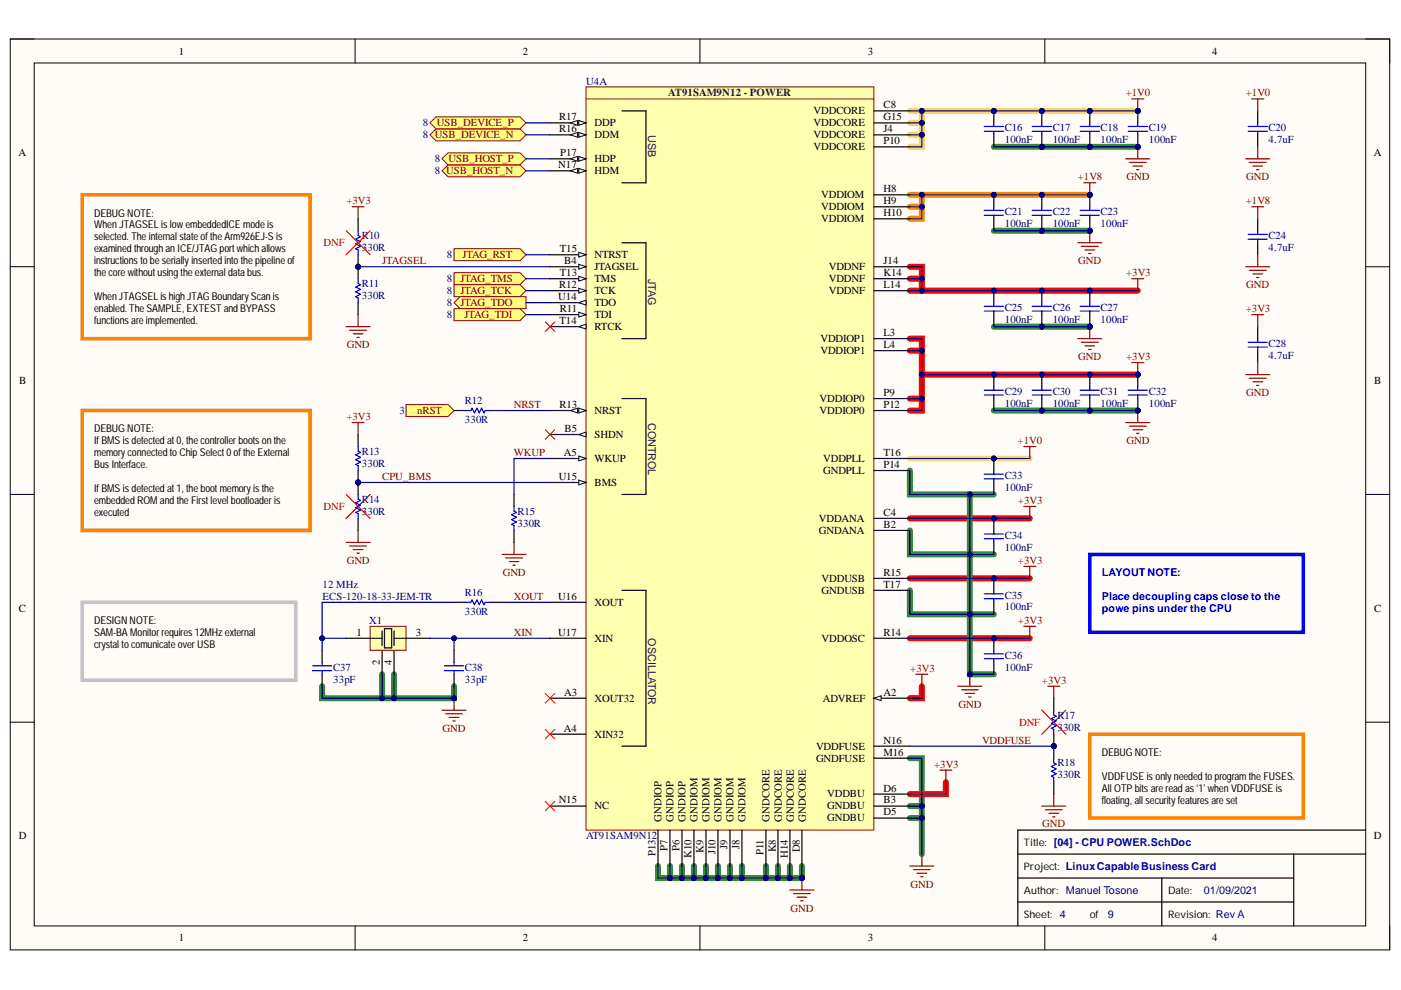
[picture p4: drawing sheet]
<svg xmlns="http://www.w3.org/2000/svg" width="297mm" height="210mm" viewBox="0 0 297 210" stroke-linecap="round" stroke-linejoin="round" font-family="sans-serif">
<defs><g id="words">
<g font-size="2.3">
<text x="37.9" y="11.6">1</text>
<text x="110.8" y="11.6">2</text>
<text x="184" y="11.6">3</text>
<text x="257" y="11.6">4</text>
<text x="187.3" y="23">C8</text>
<text x="118.5" y="25.5">R17</text>
<text x="118.5" y="28.1">R16</text>
<text x="126.1" y="26.8">DDP</text>
<text x="126.1" y="29.3">DDM</text>
<text x="172.5" y="24.3">VDDCORE</text>
<text x="172.5" y="26.8">VDDCORE</text>
<text x="172.5" y="29.3">VDDCORE</text>
<text x="187.3" y="25.5">G15</text>
<text x="187.3" y="28.1">J4</text>
<text x="3.9" y="33.1">A</text>
<text x="118.4" y="35.7">N17</text>
<text x="118.8" y="33.1">P17</text>
<text x="126.1" y="34.4">HDP</text>
<text x="172.5" y="31.9">VDDCORE</text>
<text x="187.3" y="30.6">P10</text>
<text x="291.3" y="33.1">A</text>
<text x="126.1" y="36.9">HDM</text>
<text x="187.3" y="40.7">H8</text>
<text x="20" y="45.9">DEBUG NOTE:</text>
<text x="174.1" y="42">VDDIOM</text>
<text x="174.1" y="44.6">VDDIOM</text>
<text x="174.1" y="47.1">VDDIOM</text>
<text x="187.3" y="43.3">H9</text>
<text x="187.3" y="45.8">H10</text>
<text x="20" y="48.4">WhenJTAGSEL is low embeddedICE modeis</text>
<text x="20" y="51">selected. Theinternal stateof theArm926EJ-S is</text>
<text x="20" y="53.5">examinedthrough anICE/JTAG port which allows</text>
<text x="118.7" y="53.5">T15</text>
<text x="20" y="56">instructions tobeserially insertedintothepipelineof</text>
<text x="20" y="58.6">thecorewithout usingtheexternal data bus.</text>
<text x="118.7" y="58.6">T13</text>
<text x="119.6" y="56">B4</text>
<text x="126.1" y="57.3">JTAGSEL</text>
<text x="126.1" y="59.9">TMS</text>
<text x="126.1" y="54.8">NTRST</text>
<text x="175.7" y="57.3">VDDNF</text>
<text x="175.7" y="59.9">VDDNF</text>
<text x="187.3" y="56">J14</text>
<text x="187.3" y="58.6">K14</text>
<text x="20" y="63.7">WhenJTAGSEL ishigh JTAG BoundaryScanis</text>
<text x="118.4" y="63.7">U14</text>
<text x="118.5" y="61.1">R12</text>
<text x="126.1" y="62.4">TCK</text>
<text x="126.1" y="64.9">TDO</text>
<text x="175.7" y="62.4">VDDNF</text>
<text x="187.3" y="61.1">L14</text>
<text x="20" y="66.2">enabled. TheSAMPLE, EXTEST andBYPASS</text>
<text x="20" y="68.7">functions areimplemented.</text>
<text x="118.6" y="68.7">T14</text>
<text x="118.7" y="66.2">R11</text>
<text x="126.1" y="67.5">TDI</text>
<text x="126.1" y="70">RTCK</text>
<text x="187.3" y="71.3">L3</text>
<text x="174" y="72.5">VDDIOP1</text>
<text x="174" y="75.1">VDDIOP1</text>
<text x="187.3" y="73.8">L4</text>
<text x="4.1" y="81.4">B</text>
<text x="187.3" y="83.9">P9</text>
<text x="291.4" y="81.4">B</text>
<text x="118.6" y="86.5">R13</text>
<text x="126.1" y="87.8">NRST</text>
<text x="173.8" y="85.2">VDDIOP0</text>
<text x="173.8" y="87.8">VDDIOP0</text>
<text x="187.3" y="86.5">P12</text>
<text x="20" y="91.6">DEBUG NOTE:</text>
<text x="20" y="94.2">If BMS is detectedat 0, thecontrollerboots onthe</text>
<text x="119.7" y="91.6">B5</text>
<text x="126.1" y="92.9">SHDN</text>
<text x="20" y="96.7">memory connectedtoChipSelect 0of theExternal</text>
<text x="20" y="99.3">Bus Interface.</text>
<text x="118.4" y="101.8">U15</text>
<text x="119.5" y="96.7">A5</text>
<text x="126.1" y="98">WKUP</text>
<text x="174.5" y="98">VDDPLL</text>
<text x="174.5" y="100.5">GNDPLL</text>
<text x="187.3" y="96.7">T16</text>
<text x="187.3" y="99.3">P14</text>
<text x="20" y="104.3">If BMS is detectedat 1, theboot memory is the</text>
<text x="20" y="106.9">embeddedROMandtheFirst level bootloaderis</text>
<text x="126.1" y="103.1">BMS</text>
<text x="20" y="109.4">executed</text>
<text x="173.6" y="110.7">VDDANA</text>
<text x="173.6" y="113.2">GNDANA</text>
<text x="187.3" y="109.4">C4</text>
<text x="187.3" y="111.9">B2</text>
<text x="174.2" y="123.3">VDDUSB</text>
<text x="174.2" y="125.9">GNDUSB</text>
<text x="187.3" y="122.1">R15</text>
<text x="187.3" y="124.6">T17</text>
<text x="4" y="129.7">C</text>
<text x="118.4" y="127.2">U16</text>
<text x="126.1" y="128.4">XOUT</text>
<text x="291.4" y="129.7">C</text>
<text x="20" y="132.3">DESIGN NOTE:</text>
<text x="20" y="134.8">SAM-BA Monitorrequires 12MHz external</text>
<text x="20" y="137.4">crystal tocomunicateoverUSB</text>
<text x="75.6" y="134.8">1</text>
<text x="88.2" y="134.8">3</text>
<text x="118.4" y="134.8">U17</text>
<text x="126.1" y="136.1">XIN</text>
<text x="174.2" y="136.1">VDDOSC</text>
<text x="187.3" y="134.8">R14</text>
<text x="80.5" y="140.9" transform="rotate(-90 80.5 140.9)">2</text>
<text x="83.1" y="140.9" transform="rotate(-90 83.1 140.9)">4</text>
<text x="119.6" y="147.5">A3</text>
<text x="126.1" y="148.8">XOUT32</text>
<text x="174.5" y="148.8">ADVREF</text>
<text x="187.3" y="147.5">A2</text>
<text x="119.5" y="155.1">A4</text>
<text x="126.1" y="156.4">XIN32</text>
<text x="173" y="158.9">VDDFUSE</text>
<text x="173" y="161.5">GNDFUSE</text>
<text x="187.3" y="157.7">N16</text>
<text x="187.3" y="160.2">M16</text>
<text x="233.6" y="160.2">DEBUG NOTE:</text>
<text x="187.3" y="167.8">D6</text>
<text x="233.6" y="165.3">VDDFUSE is only neededtoprogramtheFUSES.</text>
<text x="233.6" y="167.9">All OTP bits arereadas‘1’ whenVDDFUSE is</text>
<text x="118.4" y="170.4">N15</text>
<text x="126.1" y="171.6">NC</text>
<text x="175.4" y="169.1">VDDBU</text>
<text x="175.4" y="171.6">GNDBU</text>
<text x="187.3" y="172.9">D5</text>
<text x="187.3" y="170.4">B3</text>
<text x="233.6" y="170.4">floating, all security features areset</text>
<text x="4" y="178">D</text>
<text x="140.3" y="174.2" transform="rotate(-90 140.3 174.2)">GNDIOP</text>
<text x="142.8" y="174.2" transform="rotate(-90 142.8 174.2)">GNDIOP</text>
<text x="145.4" y="174.2" transform="rotate(-90 145.4 174.2)">GNDIOP</text>
<text x="147.9" y="174.2" transform="rotate(-90 147.9 174.2)">GNDIOM</text>
<text x="150.4" y="174.2" transform="rotate(-90 150.4 174.2)">GNDIOM</text>
<text x="153" y="174.2" transform="rotate(-90 153 174.2)">GNDIOM</text>
<text x="154.2" y="180" transform="rotate(-90 154.2 180)">J9</text>
<text x="155.5" y="174.2" transform="rotate(-90 155.5 174.2)">GNDIOM</text>
<text x="156.8" y="179.9" transform="rotate(-90 156.8 179.9)">J8</text>
<text x="158" y="174.2" transform="rotate(-90 158 174.2)">GNDIOM</text>
<text x="163.1" y="174.2" transform="rotate(-90 163.1 174.2)">GNDCORE</text>
<text x="165.7" y="174.2" transform="rotate(-90 165.7 174.2)">GNDCORE</text>
<text x="168.3" y="174.2" transform="rotate(-90 168.3 174.2)">GNDCORE</text>
<text x="170.8" y="174.2" transform="rotate(-90 170.8 174.2)">GNDCORE</text>
<text x="175.4" y="174.2">GNDBU</text>
<text x="291.3" y="178">D</text>
<text x="139" y="181.4" transform="rotate(-90 139 181.4)">P13</text>
<text x="141.5" y="180.3" transform="rotate(-90 141.5 180.3)">P7</text>
<text x="144.1" y="180.3" transform="rotate(-90 144.1 180.3)">P6</text>
<text x="146.6" y="181.9" transform="rotate(-90 146.6 181.9)">K10</text>
<text x="149.2" y="180.8" transform="rotate(-90 149.2 180.8)">K9</text>
<text x="151.7" y="181.1" transform="rotate(-90 151.7 181.1)">J10</text>
<text x="161.9" y="181.3" transform="rotate(-90 161.9 181.3)">P11</text>
<text x="164.5" y="180.7" transform="rotate(-90 164.5 180.7)">K8</text>
<text x="167" y="181.9" transform="rotate(-90 167 181.9)">H14</text>
<text x="169.6" y="180.7" transform="rotate(-90 169.6 180.7)">D8</text>
<text x="37.9" y="199.6">1</text>
<text x="110.8" y="199.6">2</text>
<text x="184" y="199.6">3</text>
<text x="257" y="199.6">4</text>
</g>
<g font-size="2.3" fill="#000080">
<text x="124.3" y="17.9">U4A</text>
<text x="89.7" y="29.3">8 USB_DEVICE_N</text>
<text x="89.7" y="26.8">8</text>
<text x="213" y="27.8">C16</text>
<text x="223.2" y="27.8">C17</text>
<text x="233.3" y="27.8">C18</text>
<text x="243.6" y="27.8">C19</text>
<text x="269" y="27.8">C20</text>
<text x="92.2" y="34.4">8</text>
<text x="213" y="30.3">100nF</text>
<text x="223.2" y="30.3">100nF</text>
<text x="233.3" y="30.3">100nF</text>
<text x="243.6" y="30.3">100nF</text>
<text x="269" y="30.3">4.7uF</text>
<text x="92.2" y="36.9">8 USB_HOST_N</text>
<text x="213" y="45.6">C21</text>
<text x="223.2" y="45.6">C22</text>
<text x="233.3" y="45.6">C23</text>
<text x="76.7" y="53.3">330R</text>
<text x="76.7" y="50.7">R10</text>
<text x="213" y="48.1">100nF</text>
<text x="223.2" y="48.1">100nF</text>
<text x="233.3" y="48.1">100nF</text>
<text x="269" y="53.3">4.7uF</text>
<text x="269" y="50.7">C24</text>
<text x="94.8" y="59.9">8</text>
<text x="94.8" y="54.8">8</text>
<text x="76.7" y="63.4">330R</text>
<text x="76.7" y="60.9">R11</text>
<text x="94.8" y="62.4">8</text>
<text x="94.8" y="64.9">8</text>
<text x="213" y="65.9">C25</text>
<text x="223.2" y="65.9">C26</text>
<text x="233.3" y="65.9">C27</text>
<text x="94.8" y="67.5">8</text>
<text x="213" y="68.5">100nF</text>
<text x="223.2" y="68.5">100nF</text>
<text x="233.3" y="68.5">100nF</text>
<text x="269" y="76.1">4.7uF</text>
<text x="269" y="73.6">C28</text>
<text x="213" y="83.7">C29</text>
<text x="223.2" y="83.7">C30</text>
<text x="233.3" y="83.7">C31</text>
<text x="243.6" y="83.7">C32</text>
<text x="84.7" y="87.8">3</text>
<text x="98.6" y="89.8">330R</text>
<text x="98.6" y="85.7">R12</text>
<text x="213" y="86.2">100nF</text>
<text x="223.2" y="86.2">100nF</text>
<text x="233.3" y="86.2">100nF</text>
<text x="243.6" y="86.2">100nF</text>
<text x="76.7" y="99">330R</text>
<text x="76.7" y="96.5">R13</text>
<text x="213" y="101.5">C33</text>
<text x="76.7" y="106.6">R14</text>
<text x="213" y="104.1">100nF</text>
<text x="76.7" y="109.1">330R</text>
<text x="109.7" y="111.7">330R</text>
<text x="109.7" y="109.1">R15</text>
<text x="213" y="116.8">100nF</text>
<text x="213" y="114.2">C34</text>
<text x="68.4" y="124.6">12 MHz</text>
<text x="68.4" y="127.2">ECS-120-18-33-JEM-TR</text>
<text x="98.6" y="130.4">330R</text>
<text x="98.6" y="126.4">R16</text>
<text x="213" y="129.4">100nF</text>
<text x="213" y="126.9">C35</text>
<text x="78.3" y="132.2">X1</text>
<text x="70.6" y="142.2">C37</text>
<text x="98.6" y="142.2">C38</text>
<text x="213" y="142.2">100nF</text>
<text x="213" y="139.7">C36</text>
<text x="70.6" y="144.7">33pF</text>
<text x="98.6" y="144.7">33pF</text>
<text x="224.2" y="154.9">330R</text>
<text x="224.2" y="152.3">R17</text>
<text x="224.2" y="165">330R</text>
<text x="224.2" y="162.5">R18</text>
<text x="124.3" y="178">AT91SAM9N12</text>
</g>
<g font-size="2.3" fill="#20124d">
<text x="141.6" y="20.5">AT91SAM9N12 - POWER</text>
<text x="137.4" y="28.6" transform="rotate(90 137.4 28.6)">USB</text>
<text x="137.4" y="59.1" transform="rotate(90 137.4 59.1)">JTAG</text>
<text x="137.4" y="89.6" transform="rotate(90 137.4 89.6)">CONTROL</text>
<text x="137.4" y="135.4" transform="rotate(90 137.4 135.4)">OSCILLATOR</text>
</g>
<g font-size="2.3" fill="#800000">
<text x="238.7" y="20.5">+1V0</text>
<text x="264.1" y="20.5">+1V0</text>
<text x="92.6" y="26.8">USB_DEVICE_P</text>
<text x="95.1" y="34.4">USB_HOST_P</text>
<text x="228.5" y="38.2">+1V8</text>
<text x="238.8" y="38.2">GND</text>
<text x="264.2" y="38.2">GND</text>
<text x="73.4" y="43.3">+3V3</text>
<text x="264.1" y="43.3">+1V8</text>
<text x="81.1" y="56">JTAGSEL</text>
<text x="97.6" y="59.9">JTAG_TMS</text>
<text x="98.1" y="54.8">JTAG_RST</text>
<text x="228.6" y="56">GND</text>
<text x="238.8" y="58.6">+3V3</text>
<text x="97.6" y="62.4">JTAG_TCK</text>
<text x="97.6" y="64.9">JTAG_TDO</text>
<text x="264.2" y="61.1">GND</text>
<text x="98.5" y="67.5">JTAG_TDI</text>
<text x="264.1" y="66.2">+3V3</text>
<text x="73.5" y="73.8">GND</text>
<text x="228.6" y="76.3">GND</text>
<text x="238.8" y="76.3">+3V3</text>
<text x="264.2" y="83.9">GND</text>
<text x="73.4" y="89">+3V3</text>
<text x="88.4" y="87.8">nRST</text>
<text x="109" y="86.5">NRST</text>
<text x="215.7" y="94.2">+1V0</text>
<text x="238.8" y="94.2">GND</text>
<text x="81.1" y="101.8">CPU_BMS</text>
<text x="109" y="96.7">WKUP</text>
<text x="215.8" y="106.9">+3V3</text>
<text x="73.5" y="119.5">GND</text>
<text x="215.8" y="119.5">+3V3</text>
<text x="106.6" y="122.1">GND</text>
<text x="109" y="127.2">XOUT</text>
<text x="109" y="134.8">XIN</text>
<text x="215.8" y="132.2">+3V3</text>
<text x="193" y="142.5">+3V3</text>
<text x="220.9" y="145">+3V3</text>
<text x="93.8" y="155.1">GND</text>
<text x="203.2" y="150.1">GND</text>
<text x="208.2" y="157.7">VDDFUSE</text>
<text x="198.1" y="162.7">+3V3</text>
<text x="221" y="175.4">GND</text>
<text x="193.1" y="188.2">GND</text>
<text x="167.6" y="193.3">GND</text>
</g>
<g font-size="2.3" fill="#f00">
<text x="68.6" y="52.2">DNF</text>
<text x="68.6" y="108.1">DNF</text>
<text x="216.1" y="153.9">DNF</text>
</g>
<g font-size="2.3" fill="#00f">
<text x="233.6" y="122.1">LAYOUT NOTE:</text>
<text x="233.6" y="127.2">Place decoupling caps close to the</text>
<text x="233.6" y="129.8">powe pins under the CPU</text>
</g>
<g font-size="2.3" fill="#00a">
<text x="255.3" y="189.5">01/09/2021</text>
<text x="234.9" y="194.5">9</text>
</g>
<g font-size="2.2">
<text x="217.1" y="179.3">Title: [04] - CPU POWER.SchDoc</text>
<text x="217.1" y="184.4">Project: LinuxCapableBusiness Card</text>
<text x="217.1" y="189.5">Author: Manuel Tosone</text>
<text x="247.6" y="189.5">Date:</text>
<text x="217.1" y="194.5">Sheet: 4</text>
<text x="231.1" y="194.5">of</text>
<text x="247.6" y="194.5">Revision: Rev A</text>
</g>
</g></defs>
<path d="M2.2 8.3h292.4v193.1h-292.4z" fill-rule="evenodd" fill="#fffcf8"/>
<path d="M2.2 8.3h292.4v193.1h-292.4z" fill="none" stroke="#000" stroke-width=".21"/>
<path d="M7.3 13.4h282.3v182.9h-282.3z" fill-rule="evenodd" fill="#fffcf8"/>
<g fill="none" stroke="#000" stroke-width=".21">
<path d="M2.2 8.3h5.1M7.3 13.4h282.3v182.9h-282.3zM75.3 8.3v5M148.4 8.3v5M221.5 8.3v5.1M289.6 8.3h5v5.1M2.2 56.6h5.1M289.6 56.6h5M2.2 104.8h5.1M289.6 104.8h5M2.2 153.1h5.1M289.6 153.1h5"/>
<path d="M75.3 196.3v5.1M148.4 196.3v5.1M221.5 196.3v5.1M294.6 196.3v5.1"/>
</g>
<g fill="none" stroke="#318b40" stroke-width="1.3">
<path d="M210.7 31.1h30.5M210.7 48.9h20.4M210.7 69.3h20.4M192.9 99.8v5h12.7M210.7 87h30.5M192.9 112.5v5h17.8M210.7 104.8h-5.1v38.2h5.1M192.9 125.2v5h17.8M68.3 145.5v2.5h28v-2.5M81 143v5M83.5 143v5M192.9 173.5h2.6v7.6"/>
<path d="M192.9 160.7h2.6v12.8M192.9 170.9h2.6M139.5 183.6v2.6h30.5v-2.6M142 183.6v2.6M144.6 183.6v2.6M147.1 183.6v2.6M149.7 183.6v2.6M152.2 183.6v2.6M154.8 183.6v2.6M157.3 183.6v2.6M162.4 183.6v2.6M164.9 183.6v2.6"/>
<path d="M167.5 183.6v2.6"/>
</g>
<g fill="none" stroke="#f00" stroke-width="1.3">
<path d="M192.9 56.6h2.6v5h45.7M192.9 59.1h2.6M192.9 71.8h2.6v2.5M192.9 74.3h2.6M192.9 61.6h2.6M195.5 74.3v12.7h-2.6M195.5 79.4h45.7M192.9 84.5h2.6M192.9 109.9h25.4M192.9 135.3h25.4M192.9 122.6h25.4M195.5 145.5v2.5h-2.6"/>
<path d="M200.5 165.8v2.6h-7.6"/>
</g>
<path d="M192.9 23.5h48.3M192.9 28.6h2.6M192.9 26.1h2.6M195.5 23.5v7.6h-2.6M192.9 97.2h25.4" fill="none" stroke="#ffd966" stroke-width="1.3"/>
<path d="M192.9 41.3h2.6M195.5 43.8v2.6h-2.6M231.1 41.3h-35.6v2.5h-2.6" fill="none" stroke="#f90" stroke-width="1.3"/>
<path d="M289.6 176h-73.8v20.3M215.8 181.1h73.8M215.8 186.2h58.5M215.8 191.2h58.5M246.3 186.2v10.1M274.3 181.1v15.2" fill="none" stroke="#000" stroke-width=".25"/>
<path d="M194.2 143h2.5M195.5 143v2.5" fill="none" stroke="#800000" stroke-width=".25"/>
<circle cx="210.7" cy="109.9" r=".51" fill="#000080"/>
<circle cx="210.7" cy="109.9" r=".51" fill="none" stroke="#000080" stroke-width=".21"/>
<path d="M210.7 109.9v2.6M210.7 115v2.5" fill="none" stroke="#000" stroke-width=".25"/>
<circle cx="210.7" cy="109.9" r=".51" fill="#000080"/>
<circle cx="210.7" cy="109.9" r=".51" fill="none" stroke="#000080" stroke-width=".21"/>
<path d="M208.7 114.2h4M208.7 113.2h4M210.7 112.5v.7M210.7 114.2v.8" fill="none" stroke="#00f" stroke-width=".25"/>
<path d="M217.1 107.4h2.5M218.3 107.4v2.5M222.2 145.5h2.5M223.4 145.5v2.5M220.9 170.9h5.1M221.6 171.7h3.6M222.4 172.4h2.1M223.2 173.2h.5M223.4 168.4v2.5" fill="none" stroke="#800000" stroke-width=".25"/>
<path d="M220.9 150.6l5.1 5.1M226 150.6l-5.1 5.1" fill="none" stroke="#f00" stroke-width=".25"/>
<circle cx="210.7" cy="122.6" r=".51" fill="#000080"/>
<circle cx="210.7" cy="122.6" r=".51" fill="none" stroke="#000080" stroke-width=".21"/>
<path d="M210.7 122.6v2.6M210.7 127.7v2.5" fill="none" stroke="#000" stroke-width=".25"/>
<circle cx="210.7" cy="122.6" r=".51" fill="#000080"/>
<circle cx="210.7" cy="122.6" r=".51" fill="none" stroke="#000080" stroke-width=".21"/>
<path d="M208.7 127h4M208.7 125.9h4M210.7 125.2v.7M210.7 127v.7" fill="none" stroke="#00f" stroke-width=".25"/>
<path d="M217.1 120.1h2.5M218.3 120.1v2.5" fill="none" stroke="#800000" stroke-width=".25"/>
<circle cx="223.4" cy="158.2" r=".51" fill="#000080"/>
<circle cx="223.4" cy="158.2" r=".51" fill="none" stroke="#000080" stroke-width=".21"/>
<path d="M223.4 155.7v2.5" fill="none" stroke="#000" stroke-width=".25"/>
<circle cx="223.4" cy="158.2" r=".51" fill="#000080"/>
<circle cx="223.4" cy="158.2" r=".51" fill="none" stroke="#000080" stroke-width=".21"/>
<path d="M223.4 148v2.6" fill="none" stroke="#000" stroke-width=".25"/>
<path d="M223.4 150.6v1l.5 .2-1 .6 1 .5-1 .5 1 .5-1 .5 .5 .3v1" fill="none" stroke="#00f" stroke-width=".25"/>
<circle cx="223.4" cy="158.2" r=".51" fill="#000080"/>
<circle cx="223.4" cy="158.2" r=".51" fill="none" stroke="#000080" stroke-width=".21"/>
<path d="M223.4 158.2v2.5M223.4 165.8v2.6" fill="none" stroke="#000" stroke-width=".25"/>
<circle cx="223.4" cy="158.2" r=".51" fill="#000080"/>
<circle cx="223.4" cy="158.2" r=".51" fill="none" stroke="#000080" stroke-width=".21"/>
<path d="M223.4 160.7v1.1l.5 .2-1 .5 1 .5-1 .5 1 .5-1 .6 .5 .2v1" fill="none" stroke="#00f" stroke-width=".25"/>
<path d="M231.1 117.5h45.2v16.6h-45.2z" fill="none" stroke="#00f" stroke-width=".76"/>
<path d="M231.1 155.7h45.2v17.8h-45.2z" fill="none" stroke="#fd8300" stroke-width=".76"/>
<path d="M124.2 18.4h61.1v157.6h-61.1z" fill-rule="evenodd" fill="#ffffb0"/>
<path d="M124.2 18.4h61.1v157.6h-61.1z" fill="none" stroke="#800000" stroke-width=".21"/>
<g fill="none" stroke="#000" stroke-width=".25">
<path d="M185.3 23.5h7.6M185.3 26.1h7.6M185.3 28.6h7.6M185.3 31.1h7.6M185.3 41.3h7.6M185.3 43.8h7.6M185.3 46.4h7.6M185.3 56.6h7.6M185.3 59.1h7.6M185.3 61.6h7.6M185.3 71.8h7.6M185.3 74.3h7.6"/>
<path d="M185.3 84.5h7.6M185.3 87h7.6M185.3 97.2h7.6M185.3 99.8h7.6M185.3 109.9h7.6M185.3 112.5h7.6M185.3 135.3h7.6M185.3 122.6h7.6M185.3 125.2h7.6M185.3 158.2h7.6M185.3 148h7.6M139.5 176v7.6"/>
<path d="M142 176v7.6M144.6 176v7.6M147.1 176v7.6M149.7 176v7.6M152.2 176v7.6M154.8 176v7.6M157.3 176v7.6M162.4 176v7.6M164.9 176v7.6M167.5 176v7.6M170 176v7.6M185.3 168.4h7.6"/>
<path d="M185.3 173.5h7.6M185.3 170.9h7.6M185.3 160.7h7.6"/>
</g>
<path d="M185.3 148l1.5-.5v1.1z" fill="#f8fcff"/>
<path d="M185.3 148l1.5-.5v1.1z" fill="none" stroke="#000" stroke-width=".21"/>
<path d="M116.6 97.2h7.6" fill="none" stroke="#000" stroke-width=".25"/>
<path d="M122.7 96.7l1.5 .5-1.5 .5z" fill="#f8fcff"/>
<path d="M122.7 96.7l1.5 .5-1.5 .5z" fill="none" stroke="#000" stroke-width=".21"/>
<path d="M116.6 92.1h7.6" fill="none" stroke="#000" stroke-width=".25"/>
<path d="M122.7 92.1l1.5-.5v1z" fill="#f8fcff"/>
<path d="M122.7 92.1l1.5-.5v1z" fill="none" stroke="#000" stroke-width=".21"/>
<path d="M116.6 102.3h7.6" fill="none" stroke="#000" stroke-width=".25"/>
<path d="M122.7 101.8l1.5 .5-1.5 .5z" fill="#f8fcff"/>
<path d="M122.7 101.8l1.5 .5-1.5 .5z" fill="none" stroke="#000" stroke-width=".21"/>
<path d="M116.6 56.6h7.6" fill="none" stroke="#000" stroke-width=".25"/>
<path d="M122.7 56l1.5 .6-1.5 .5z" fill="#f8fcff"/>
<path d="M122.7 56l1.5 .6-1.5 .5z" fill="none" stroke="#000" stroke-width=".21"/>
<path d="M116.6 61.6h7.6" fill="none" stroke="#000" stroke-width=".25"/>
<path d="M122.7 61.1l1.5 .5-1.5 .5z" fill="#f8fcff"/>
<path d="M122.7 61.1l1.5 .5-1.5 .5z" fill="none" stroke="#000" stroke-width=".21"/>
<path d="M116.6 66.7h7.6" fill="none" stroke="#000" stroke-width=".25"/>
<path d="M122.7 66.2l1.5 .5-1.5 .5z" fill="#f8fcff"/>
<path d="M122.7 66.2l1.5 .5-1.5 .5z" fill="none" stroke="#000" stroke-width=".21"/>
<path d="M116.6 64.2h7.6" fill="none" stroke="#000" stroke-width=".25"/>
<path d="M122.7 64.2l1.5-.5v1z" fill="#f8fcff"/>
<path d="M122.7 64.2l1.5-.5v1z" fill="none" stroke="#000" stroke-width=".21"/>
<path d="M116.6 59.1h7.6" fill="none" stroke="#000" stroke-width=".25"/>
<path d="M122.7 58.6l1.5 .5-1.5 .5z" fill="#f8fcff"/>
<path d="M122.7 58.6l1.5 .5-1.5 .5z" fill="none" stroke="#000" stroke-width=".21"/>
<path d="M116.6 69.3h7.6" fill="none" stroke="#000" stroke-width=".25"/>
<path d="M122.7 69.3l1.5-.6v1.1z" fill="#f8fcff"/>
<path d="M122.7 69.3l1.5-.6v1.1z" fill="none" stroke="#000" stroke-width=".21"/>
<path d="M116.6 87h7.6" fill="none" stroke="#000" stroke-width=".25"/>
<path d="M122.7 86.5l1.5 .5-1.5 .6z" fill="#f8fcff"/>
<path d="M122.7 86.5l1.5 .5-1.5 .6z" fill="none" stroke="#000" stroke-width=".21"/>
<path d="M120.9 87l1.6-.5v1.1z" fill="#f8fcff"/>
<path d="M120.9 87l1.6-.5v1.1z" fill="none" stroke="#000" stroke-width=".21"/>
<path d="M116.6 54h7.6" fill="none" stroke="#000" stroke-width=".25"/>
<path d="M122.7 53.5l1.5 .5-1.5 .5z" fill="#f8fcff"/>
<path d="M122.7 53.5l1.5 .5-1.5 .5z" fill="none" stroke="#000" stroke-width=".21"/>
<path d="M116.6 26.1h7.6M116.6 135.3h7.6M116.6 127.7h7.6M116.6 155.7h7.6M116.6 148h7.6" fill="none" stroke="#000" stroke-width=".25"/>
<path d="M122.7 25.5l1.5 .6-1.5 .5z" fill="#f8fcff"/>
<path d="M122.7 25.5l1.5 .6-1.5 .5z" fill="none" stroke="#000" stroke-width=".21"/>
<path d="M120.9 26.1l1.6-.6v1.1z" fill="#f8fcff"/>
<path d="M120.9 26.1l1.6-.6v1.1z" fill="none" stroke="#000" stroke-width=".21"/>
<path d="M116.6 28.6h7.6" fill="none" stroke="#000" stroke-width=".25"/>
<path d="M122.7 28.1l1.5 .5-1.5 .5z" fill="#f8fcff"/>
<path d="M122.7 28.1l1.5 .5-1.5 .5z" fill="none" stroke="#000" stroke-width=".21"/>
<path d="M120.9 28.6l1.6-.5v1z" fill="#f8fcff"/>
<path d="M120.9 28.6l1.6-.5v1z" fill="none" stroke="#000" stroke-width=".21"/>
<path d="M116.6 33.7h7.6" fill="none" stroke="#000" stroke-width=".25"/>
<path d="M122.7 33.2l1.5 .5-1.5 .5z" fill="#f8fcff"/>
<path d="M122.7 33.2l1.5 .5-1.5 .5z" fill="none" stroke="#000" stroke-width=".21"/>
<path d="M120.9 33.7l1.6-.5v1z" fill="#f8fcff"/>
<path d="M120.9 33.7l1.6-.5v1z" fill="none" stroke="#000" stroke-width=".21"/>
<path d="M116.6 36.2h7.6" fill="none" stroke="#000" stroke-width=".25"/>
<path d="M122.7 35.7l1.5 .5-1.5 .5z" fill="#f8fcff"/>
<path d="M122.7 35.7l1.5 .5-1.5 .5z" fill="none" stroke="#000" stroke-width=".21"/>
<path d="M120.9 36.2l1.6-.5v1z" fill="#f8fcff"/>
<path d="M120.9 36.2l1.6-.5v1z" fill="none" stroke="#000" stroke-width=".21"/>
<path d="M131.9 23.5h5.1v15.3h-5.1M131.9 51.5h5.1v20.3h-5.1M131.9 84.5h5.1v20.3h-5.1M131.9 125.2h5.1v33h-5.1M116.6 170.9h7.6" fill="none" stroke="#000" stroke-width=".25"/>
<path d="M124.2 21h61.1" fill="none" stroke="#85200c" stroke-width=".21"/>
<path d="M240 76.9h2.5M241.2 76.9v2.5" fill="none" stroke="#800000" stroke-width=".25"/>
<circle cx="241.2" cy="79.4" r=".51" fill="#000080"/>
<circle cx="241.2" cy="79.4" r=".51" fill="none" stroke="#000080" stroke-width=".21"/>
<path d="M240 21h2.5M241.2 21v2.5" fill="none" stroke="#800000" stroke-width=".25"/>
<circle cx="241.2" cy="23.5" r=".51" fill="#000080"/>
<circle cx="241.2" cy="23.5" r=".51" fill="none" stroke="#000080" stroke-width=".21"/>
<path d="M240 59.1h2.5M241.2 59.1v2.5" fill="none" stroke="#800000" stroke-width=".25"/>
<path d="M266.7 23.5v2.6M266.7 28.6v2.5" fill="none" stroke="#000" stroke-width=".25"/>
<path d="M264.6 27.8h4.1M264.6 26.8h4.1M266.7 26.1v.7M266.7 27.8v.8" fill="none" stroke="#00f" stroke-width=".25"/>
<circle cx="210.7" cy="23.5" r=".51" fill="#000080"/>
<circle cx="210.7" cy="23.5" r=".51" fill="none" stroke="#000080" stroke-width=".21"/>
<path d="M210.7 23.5v2.6M210.7 28.6v2.5" fill="none" stroke="#000" stroke-width=".25"/>
<circle cx="210.7" cy="23.5" r=".51" fill="#000080"/>
<circle cx="210.7" cy="23.5" r=".51" fill="none" stroke="#000080" stroke-width=".21"/>
<path d="M208.7 27.8h4M208.7 26.8h4M210.7 26.1v.7M210.7 27.8v.8" fill="none" stroke="#00f" stroke-width=".25"/>
<circle cx="220.9" cy="31.1" r=".51" fill="#000080"/>
<circle cx="220.9" cy="31.1" r=".51" fill="none" stroke="#000080" stroke-width=".21"/>
<circle cx="220.9" cy="23.5" r=".51" fill="#000080"/>
<circle cx="220.9" cy="23.5" r=".51" fill="none" stroke="#000080" stroke-width=".21"/>
<path d="M220.9 28.6v2.5" fill="none" stroke="#000" stroke-width=".25"/>
<circle cx="220.9" cy="31.1" r=".51" fill="#000080"/>
<circle cx="220.9" cy="31.1" r=".51" fill="none" stroke="#000080" stroke-width=".21"/>
<path d="M220.9 23.5v2.6" fill="none" stroke="#000" stroke-width=".25"/>
<circle cx="220.9" cy="23.5" r=".51" fill="#000080"/>
<circle cx="220.9" cy="23.5" r=".51" fill="none" stroke="#000080" stroke-width=".21"/>
<path d="M218.8 27.8h4.1M218.8 26.8h4.1M220.9 26.1v.7M220.9 27.8v.8" fill="none" stroke="#00f" stroke-width=".25"/>
<circle cx="231.1" cy="31.1" r=".51" fill="#000080"/>
<circle cx="231.1" cy="31.1" r=".51" fill="none" stroke="#000080" stroke-width=".21"/>
<circle cx="231.1" cy="23.5" r=".51" fill="#000080"/>
<circle cx="231.1" cy="23.5" r=".51" fill="none" stroke="#000080" stroke-width=".21"/>
<path d="M231.1 28.6v2.5" fill="none" stroke="#000" stroke-width=".25"/>
<circle cx="231.1" cy="31.1" r=".51" fill="#000080"/>
<circle cx="231.1" cy="31.1" r=".51" fill="none" stroke="#000080" stroke-width=".21"/>
<path d="M231.1 23.5v2.6" fill="none" stroke="#000" stroke-width=".25"/>
<circle cx="231.1" cy="23.5" r=".51" fill="#000080"/>
<circle cx="231.1" cy="23.5" r=".51" fill="none" stroke="#000080" stroke-width=".21"/>
<path d="M229 27.8h4.1M229 26.8h4.1M231.1 26.1v.7M231.1 27.8v.8" fill="none" stroke="#00f" stroke-width=".25"/>
<circle cx="241.2" cy="31.1" r=".51" fill="#000080"/>
<circle cx="241.2" cy="31.1" r=".51" fill="none" stroke="#000080" stroke-width=".21"/>
<circle cx="241.2" cy="23.5" r=".51" fill="#000080"/>
<circle cx="241.2" cy="23.5" r=".51" fill="none" stroke="#000080" stroke-width=".21"/>
<path d="M241.2 28.6v2.5" fill="none" stroke="#000" stroke-width=".25"/>
<circle cx="241.2" cy="31.1" r=".51" fill="#000080"/>
<circle cx="241.2" cy="31.1" r=".51" fill="none" stroke="#000080" stroke-width=".21"/>
<path d="M241.2 23.5v2.6" fill="none" stroke="#000" stroke-width=".25"/>
<circle cx="241.2" cy="23.5" r=".51" fill="#000080"/>
<circle cx="241.2" cy="23.5" r=".51" fill="none" stroke="#000080" stroke-width=".21"/>
<path d="M239.2 27.8h4.1M239.2 26.8h4.1M241.2 26.1v.7M241.2 27.8v.8" fill="none" stroke="#00f" stroke-width=".25"/>
<circle cx="210.7" cy="135.3" r=".51" fill="#000080"/>
<circle cx="210.7" cy="135.3" r=".51" fill="none" stroke="#000080" stroke-width=".21"/>
<path d="M210.7 135.3v2.6M210.7 140.4v2.6" fill="none" stroke="#000" stroke-width=".25"/>
<circle cx="210.7" cy="135.3" r=".51" fill="#000080"/>
<circle cx="210.7" cy="135.3" r=".51" fill="none" stroke="#000080" stroke-width=".21"/>
<path d="M208.7 139.7h4M208.7 138.6h4M210.7 137.9v.7M210.7 139.7v.7" fill="none" stroke="#00f" stroke-width=".25"/>
<path d="M238.7 33.7h5.1M239.4 34.4h3.6M240.2 35.2h2M241 36h.5M241.2 31.1v2.6" fill="none" stroke="#800000" stroke-width=".25"/>
<circle cx="241.2" cy="31.1" r=".51" fill="#000080"/>
<circle cx="241.2" cy="31.1" r=".51" fill="none" stroke="#000080" stroke-width=".21"/>
<circle cx="220.9" cy="87" r=".51" fill="#000080"/>
<circle cx="220.9" cy="87" r=".51" fill="none" stroke="#000080" stroke-width=".21"/>
<circle cx="220.9" cy="79.4" r=".51" fill="#000080"/>
<circle cx="220.9" cy="79.4" r=".51" fill="none" stroke="#000080" stroke-width=".21"/>
<path d="M220.9 84.5v2.5" fill="none" stroke="#000" stroke-width=".25"/>
<circle cx="220.9" cy="87" r=".51" fill="#000080"/>
<circle cx="220.9" cy="87" r=".51" fill="none" stroke="#000080" stroke-width=".21"/>
<path d="M220.9 79.4v2.6" fill="none" stroke="#000" stroke-width=".25"/>
<circle cx="220.9" cy="79.4" r=".51" fill="#000080"/>
<circle cx="220.9" cy="79.4" r=".51" fill="none" stroke="#000080" stroke-width=".21"/>
<path d="M218.8 83.7h4.1M218.8 82.7h4.1M220.9 82v.7M220.9 83.7v.8" fill="none" stroke="#00f" stroke-width=".25"/>
<circle cx="231.1" cy="87" r=".51" fill="#000080"/>
<circle cx="231.1" cy="87" r=".51" fill="none" stroke="#000080" stroke-width=".21"/>
<circle cx="231.1" cy="79.4" r=".51" fill="#000080"/>
<circle cx="231.1" cy="79.4" r=".51" fill="none" stroke="#000080" stroke-width=".21"/>
<path d="M231.1 84.5v2.5" fill="none" stroke="#000" stroke-width=".25"/>
<circle cx="231.1" cy="87" r=".51" fill="#000080"/>
<circle cx="231.1" cy="87" r=".51" fill="none" stroke="#000080" stroke-width=".21"/>
<path d="M231.1 79.4v2.6" fill="none" stroke="#000" stroke-width=".25"/>
<circle cx="231.1" cy="79.4" r=".51" fill="#000080"/>
<circle cx="231.1" cy="79.4" r=".51" fill="none" stroke="#000080" stroke-width=".21"/>
<path d="M229 83.7h4.1M229 82.7h4.1M231.1 82v.7M231.1 83.7v.8" fill="none" stroke="#00f" stroke-width=".25"/>
<circle cx="241.2" cy="87" r=".51" fill="#000080"/>
<circle cx="241.2" cy="87" r=".51" fill="none" stroke="#000080" stroke-width=".21"/>
<circle cx="241.2" cy="79.4" r=".51" fill="#000080"/>
<circle cx="241.2" cy="79.4" r=".51" fill="none" stroke="#000080" stroke-width=".21"/>
<path d="M241.2 84.5v2.5" fill="none" stroke="#000" stroke-width=".25"/>
<circle cx="241.2" cy="87" r=".51" fill="#000080"/>
<circle cx="241.2" cy="87" r=".51" fill="none" stroke="#000080" stroke-width=".21"/>
<path d="M241.2 79.4v2.6" fill="none" stroke="#000" stroke-width=".25"/>
<circle cx="241.2" cy="79.4" r=".51" fill="#000080"/>
<circle cx="241.2" cy="79.4" r=".51" fill="none" stroke="#000080" stroke-width=".21"/>
<path d="M239.2 83.7h4.1M239.2 82.7h4.1M241.2 82v.7M241.2 83.7v.8" fill="none" stroke="#00f" stroke-width=".25"/>
<circle cx="210.7" cy="79.4" r=".51" fill="#000080"/>
<circle cx="210.7" cy="79.4" r=".51" fill="none" stroke="#000080" stroke-width=".21"/>
<path d="M210.7 79.4v2.6M210.7 84.5v2.5" fill="none" stroke="#000" stroke-width=".25"/>
<circle cx="210.7" cy="79.4" r=".51" fill="#000080"/>
<circle cx="210.7" cy="79.4" r=".51" fill="none" stroke="#000080" stroke-width=".21"/>
<path d="M264.6 73.6h4.1M264.6 72.6h4.1M266.7 71.8v.8M266.7 73.6v.7M208.7 83.7h4M208.7 82.7h4M210.7 82v.7M210.7 83.7v.8" fill="none" stroke="#00f" stroke-width=".25"/>
<path d="M266.7 69.3v2.5M266.7 74.3v2.6" fill="none" stroke="#000" stroke-width=".25"/>
<circle cx="231.1" cy="69.3" r=".51" fill="#000080"/>
<circle cx="231.1" cy="69.3" r=".51" fill="none" stroke="#000080" stroke-width=".21"/>
<circle cx="231.1" cy="61.6" r=".51" fill="#000080"/>
<circle cx="231.1" cy="61.6" r=".51" fill="none" stroke="#000080" stroke-width=".21"/>
<path d="M231.1 66.7v2.6" fill="none" stroke="#000" stroke-width=".25"/>
<circle cx="231.1" cy="69.3" r=".51" fill="#000080"/>
<circle cx="231.1" cy="69.3" r=".51" fill="none" stroke="#000080" stroke-width=".21"/>
<path d="M231.1 61.6v2.6" fill="none" stroke="#000" stroke-width=".25"/>
<circle cx="231.1" cy="61.6" r=".51" fill="#000080"/>
<circle cx="231.1" cy="61.6" r=".51" fill="none" stroke="#000080" stroke-width=".21"/>
<path d="M229 66h4.1M229 64.9h4.1M231.1 64.2v.7M231.1 66v.7" fill="none" stroke="#00f" stroke-width=".25"/>
<circle cx="220.9" cy="69.3" r=".51" fill="#000080"/>
<circle cx="220.9" cy="69.3" r=".51" fill="none" stroke="#000080" stroke-width=".21"/>
<circle cx="220.9" cy="61.6" r=".51" fill="#000080"/>
<circle cx="220.9" cy="61.6" r=".51" fill="none" stroke="#000080" stroke-width=".21"/>
<path d="M220.9 66.7v2.6" fill="none" stroke="#000" stroke-width=".25"/>
<circle cx="220.9" cy="69.3" r=".51" fill="#000080"/>
<circle cx="220.9" cy="69.3" r=".51" fill="none" stroke="#000080" stroke-width=".21"/>
<path d="M220.9 61.6v2.6" fill="none" stroke="#000" stroke-width=".25"/>
<circle cx="220.9" cy="61.6" r=".51" fill="#000080"/>
<circle cx="220.9" cy="61.6" r=".51" fill="none" stroke="#000080" stroke-width=".21"/>
<path d="M218.8 66h4.1M218.8 64.9h4.1M220.9 64.2v.7M220.9 66v.7" fill="none" stroke="#00f" stroke-width=".25"/>
<circle cx="210.7" cy="61.6" r=".51" fill="#000080"/>
<circle cx="210.7" cy="61.6" r=".51" fill="none" stroke="#000080" stroke-width=".21"/>
<path d="M210.7 61.6v2.6M210.7 66.7v2.6" fill="none" stroke="#000" stroke-width=".25"/>
<circle cx="210.7" cy="61.6" r=".51" fill="#000080"/>
<circle cx="210.7" cy="61.6" r=".51" fill="none" stroke="#000080" stroke-width=".21"/>
<path d="M208.7 66h4M208.7 64.9h4M210.7 64.2v.7M210.7 66v.7" fill="none" stroke="#00f" stroke-width=".25"/>
<path d="M228.5 51.5h5.1M229.3 52.2h3.5M230 53h2.1M230.8 53.8h.5M231.1 48.9v2.6" fill="none" stroke="#800000" stroke-width=".25"/>
<circle cx="231.1" cy="48.9" r=".51" fill="#000080"/>
<circle cx="231.1" cy="48.9" r=".51" fill="none" stroke="#000080" stroke-width=".21"/>
<path d="M228.5 71.8h5.1M229.3 72.6h3.5M230 73.3h2.1M230.8 74.1h.5M231.1 69.3v2.5" fill="none" stroke="#800000" stroke-width=".25"/>
<circle cx="231.1" cy="69.3" r=".51" fill="#000080"/>
<circle cx="231.1" cy="69.3" r=".51" fill="none" stroke="#000080" stroke-width=".21"/>
<path d="M238.7 89.6h5.1M239.4 90.4h3.6M240.2 91.1h2M241 91.9h.5M241.2 87v2.6" fill="none" stroke="#800000" stroke-width=".25"/>
<circle cx="241.2" cy="87" r=".51" fill="#000080"/>
<circle cx="241.2" cy="87" r=".51" fill="none" stroke="#000080" stroke-width=".21"/>
<path d="M229.8 38.8h2.5M231.1 38.8v2.5" fill="none" stroke="#800000" stroke-width=".25"/>
<circle cx="231.1" cy="41.3" r=".51" fill="#000080"/>
<circle cx="231.1" cy="41.3" r=".51" fill="none" stroke="#000080" stroke-width=".21"/>
<path d="M266.7 46.4v2.5M266.7 51.5v2.5" fill="none" stroke="#000" stroke-width=".25"/>
<path d="M264.6 50.7h4.1M264.6 49.7h4.1M266.7 48.9v.8M266.7 50.7v.8" fill="none" stroke="#00f" stroke-width=".25"/>
<circle cx="220.9" cy="48.9" r=".51" fill="#000080"/>
<circle cx="220.9" cy="48.9" r=".51" fill="none" stroke="#000080" stroke-width=".21"/>
<circle cx="220.9" cy="41.3" r=".51" fill="#000080"/>
<circle cx="220.9" cy="41.3" r=".51" fill="none" stroke="#000080" stroke-width=".21"/>
<path d="M220.9 46.4v2.5" fill="none" stroke="#000" stroke-width=".25"/>
<circle cx="220.9" cy="48.9" r=".51" fill="#000080"/>
<circle cx="220.9" cy="48.9" r=".51" fill="none" stroke="#000080" stroke-width=".21"/>
<path d="M220.9 41.3v2.5" fill="none" stroke="#000" stroke-width=".25"/>
<circle cx="220.9" cy="41.3" r=".51" fill="#000080"/>
<circle cx="220.9" cy="41.3" r=".51" fill="none" stroke="#000080" stroke-width=".21"/>
<path d="M218.8 45.6h4.1M218.8 44.6h4.1M220.9 43.8v.8M220.9 45.6v.8" fill="none" stroke="#00f" stroke-width=".25"/>
<circle cx="231.1" cy="48.9" r=".51" fill="#000080"/>
<circle cx="231.1" cy="48.9" r=".51" fill="none" stroke="#000080" stroke-width=".21"/>
<circle cx="231.1" cy="41.3" r=".51" fill="#000080"/>
<circle cx="231.1" cy="41.3" r=".51" fill="none" stroke="#000080" stroke-width=".21"/>
<path d="M231.1 46.4v2.5" fill="none" stroke="#000" stroke-width=".25"/>
<circle cx="231.1" cy="48.9" r=".51" fill="#000080"/>
<circle cx="231.1" cy="48.9" r=".51" fill="none" stroke="#000080" stroke-width=".21"/>
<path d="M231.1 41.3v2.5" fill="none" stroke="#000" stroke-width=".25"/>
<circle cx="231.1" cy="41.3" r=".51" fill="#000080"/>
<circle cx="231.1" cy="41.3" r=".51" fill="none" stroke="#000080" stroke-width=".21"/>
<path d="M229 45.6h4.1M229 44.6h4.1M231.1 43.8v.8M231.1 45.6v.8" fill="none" stroke="#00f" stroke-width=".25"/>
<circle cx="210.7" cy="41.3" r=".51" fill="#000080"/>
<circle cx="210.7" cy="41.3" r=".51" fill="none" stroke="#000080" stroke-width=".21"/>
<path d="M210.7 41.3v2.5M210.7 46.4v2.5" fill="none" stroke="#000" stroke-width=".25"/>
<circle cx="210.7" cy="41.3" r=".51" fill="#000080"/>
<circle cx="210.7" cy="41.3" r=".51" fill="none" stroke="#000080" stroke-width=".21"/>
<path d="M208.7 45.6h4M208.7 44.6h4M210.7 43.8v.8M210.7 45.6v.8" fill="none" stroke="#00f" stroke-width=".25"/>
<circle cx="210.7" cy="97.2" r=".51" fill="#000080"/>
<circle cx="210.7" cy="97.2" r=".51" fill="none" stroke="#000080" stroke-width=".21"/>
<path d="M210.7 97.2v2.6M210.7 102.3v2.5" fill="none" stroke="#000" stroke-width=".25"/>
<circle cx="210.7" cy="97.2" r=".51" fill="#000080"/>
<circle cx="210.7" cy="97.2" r=".51" fill="none" stroke="#000080" stroke-width=".21"/>
<path d="M210.7 99.8v.7M208.7 101.5h4M208.7 100.5h4M210.7 101.5v.8" fill="none" stroke="#00f" stroke-width=".25"/>
<g fill="none" stroke="#800000" stroke-width=".25">
<path d="M264.1 33.7h5.1M264.9 34.4h3.5M265.4 21h2.5M265.6 35.2h2.1M266.4 36h.5M266.7 21v2.5M266.7 31.1v2.6M264.1 56.6h5.1M264.9 57.3h3.5M265.4 43.8h2.5M265.6 58.1h2.1M266.4 58.8h.5"/>
<path d="M266.7 43.8v2.6M266.7 54v2.6M264.1 79.4h5.1M265.4 66.7h2.5M266.7 66.7v2.6M266.7 76.9v2.5M264.9 80.2h3.5M265.6 80.9h2.1M266.4 81.7h.5M167.5 188.7h5.1M168.2 189.5h3.6M169 190.2h2"/>
<path d="M169.8 191h.5M170 186.2v2.5"/>
</g>
<circle cx="170" cy="186.2" r=".51" fill="#000080"/>
<circle cx="170" cy="186.2" r=".51" fill="none" stroke="#000080" stroke-width=".21"/>
<path d="M217.1 132.8h2.5M218.3 132.8v2.5M203.1 145.5h5.1M203.8 146.3h3.6M204.6 147h2M205.4 147.8h.5M205.6 143v2.5M192.9 183.6h5.1M193.7 184.4h3.5M194.4 185.1h2.1M195.2 185.9h.5M195.5 181.1v2.5" fill="none" stroke="#800000" stroke-width=".25"/>
<circle cx="205.6" cy="143" r=".51" fill="#000080"/>
<circle cx="205.6" cy="143" r=".51" fill="none" stroke="#000080" stroke-width=".21"/>
<path d="M115.6 169.9l2 2M117.6 169.9l-2 2" fill="none" stroke="#f00" stroke-width=".21"/>
<path d="M86.1 85.8h8.9l1.3 1.2-1.3 1.3h-8.9z" fill-rule="evenodd" fill="#ffff80"/>
<path d="M86.1 85.8h8.9l1.3 1.2-1.3 1.3h-8.9z" fill="none" stroke="#800000" stroke-width=".21"/>
<path d="M73.4 135.3h5.1M81 137.9v5.1M83.5 137.9v5.1M86.1 135.3h5.1" fill="none" stroke="#000" stroke-width=".25"/>
<path d="M78.5 132.8h7.6v5.1h-7.6z" fill-rule="evenodd" fill="#ffffb0"/>
<path d="M78.5 132.8h7.6v5.1h-7.6z" fill="none" stroke="#800000" stroke-width=".21"/>
<path d="M78.5 135.3h2.5M81 133.8v3.1M81.5 133.3h1.5v4.1h-1.5zM83.5 135.3h2.6M83.5 133.8v3.1M96.3 127.7h2.5M103.9 127.7h2.5" fill="none" stroke="#000" stroke-width=".25"/>
<path d="M98.8 127.7h1l.3-.5 .5 1 .5-1 .5 1 .5-1 .5 1 .3-.5h1" fill="none" stroke="#00f" stroke-width=".25"/>
<path d="M93.7 150.6h5.1M94.5 151.3h3.5M95.3 152.1h2M96 152.9h.5M96.3 148v2.6" fill="none" stroke="#800000" stroke-width=".25"/>
<circle cx="96.3" cy="148" r=".51" fill="#000080"/>
<circle cx="96.3" cy="148" r=".51" fill="none" stroke="#000080" stroke-width=".21"/>
<path d="M115.6 147l2 2.1M115.6 154.6l2 2.1M117.6 147l-2 2.1M117.6 154.6l-2 2.1" fill="none" stroke="#f00" stroke-width=".21"/>
<path d="M68.3 137.9v2.5M96.3 137.9v2.5M68.3 143v2.5M96.3 143v2.5" fill="none" stroke="#000" stroke-width=".25"/>
<path d="M66.3 142.2h4M66.3 141.2h4M68.3 140.4v.8M68.3 142.2v.8M94.2 142.2h4.1M94.2 141.2h4.1M96.3 140.4v.8M96.3 142.2v.8" fill="none" stroke="#00f" stroke-width=".25"/>
<path d="M74.6 89.6h2.6M75.9 89.6v2.5M73.4 115h5.1M74.1 115.8h3.6M74.9 116.5h2M75.7 117.3h.5M75.9 112.5v2.5" fill="none" stroke="#800000" stroke-width=".25"/>
<path d="M73.4 104.8l5.1 5.1M78.5 104.8l-5.1 5.1" fill="none" stroke="#f00" stroke-width=".25"/>
<circle cx="75.9" cy="102.3" r=".51" fill="#000080"/>
<circle cx="75.9" cy="102.3" r=".51" fill="none" stroke="#000080" stroke-width=".21"/>
<path d="M75.9 99.8v2.5" fill="none" stroke="#000" stroke-width=".25"/>
<circle cx="75.9" cy="102.3" r=".51" fill="#000080"/>
<circle cx="75.9" cy="102.3" r=".51" fill="none" stroke="#000080" stroke-width=".21"/>
<path d="M75.9 92.1v2.6" fill="none" stroke="#000" stroke-width=".25"/>
<path d="M75.9 94.7v1l.5 .2-1 .5 1 .6-1 .5 1 .5-1 .5 .5 .2v1.1" fill="none" stroke="#00f" stroke-width=".25"/>
<circle cx="75.9" cy="102.3" r=".51" fill="#000080"/>
<circle cx="75.9" cy="102.3" r=".51" fill="none" stroke="#000080" stroke-width=".21"/>
<path d="M75.9 102.3v2.5M75.9 109.9v2.6" fill="none" stroke="#000" stroke-width=".25"/>
<circle cx="75.9" cy="102.3" r=".51" fill="#000080"/>
<circle cx="75.9" cy="102.3" r=".51" fill="none" stroke="#000080" stroke-width=".21"/>
<path d="M98.8 87h1l.3-.5 .5 1.1 .5-1.1 .5 1.1 .5-1.1 .5 1.1 .3-.6h1M75.9 104.8v1.1l.5 .2-1 .5 1 .5-1 .5 1 .5-1 .5 .5 .3v1M109 107.4v1l.5 .2-1 .6 1 .5-1 .5 1 .5-1 .5 .5 .2v1.1" fill="none" stroke="#00f" stroke-width=".25"/>
<path d="M17.4 127.7h45.3v16.5h-45.3z" fill="none" stroke="#c6c3c6" stroke-width=".76"/>
<path d="M17.4 87h48.3v25.5h-48.3z" fill="none" stroke="#fd8300" stroke-width=".76"/>
<path d="M96.3 87h2.5M103.9 87h2.5M109 104.8v2.6M109 112.5v2.5" fill="none" stroke="#000" stroke-width=".25"/>
<path d="M115.6 91.1l2 2M117.6 91.1l-2 2" fill="none" stroke="#f00" stroke-width=".21"/>
<path d="M74.6 43.8h2.6M75.9 43.8v2.6M73.4 69.3h5.1M74.1 70h3.6M74.9 70.8h2M75.7 71.5h.5M75.9 66.7v2.6M106.4 117.5h5.1M107.2 118.3h3.6M108 119.1h2M108.7 119.8h.5M109 115v2.5" fill="none" stroke="#800000" stroke-width=".25"/>
<circle cx="75.9" cy="56.5" r=".51" fill="#000080"/>
<circle cx="75.9" cy="56.5" r=".51" fill="none" stroke="#000080" stroke-width=".21"/>
<path d="M75.9 54v2.6" fill="none" stroke="#000" stroke-width=".25"/>
<circle cx="75.9" cy="56.5" r=".51" fill="#000080"/>
<circle cx="75.9" cy="56.5" r=".51" fill="none" stroke="#000080" stroke-width=".21"/>
<path d="M75.9 46.4v2.5" fill="none" stroke="#000" stroke-width=".25"/>
<path d="M75.9 48.9v1l.5 .3-1 .5 1 .5-1 .5 1 .5-1 .5 .5 .3v1" fill="none" stroke="#00f" stroke-width=".25"/>
<circle cx="75.9" cy="56.5" r=".51" fill="#000080"/>
<circle cx="75.9" cy="56.5" r=".51" fill="none" stroke="#000080" stroke-width=".21"/>
<path d="M75.9 56.6v2.5M75.9 64.2v2.5" fill="none" stroke="#000" stroke-width=".25"/>
<circle cx="75.9" cy="56.5" r=".51" fill="#000080"/>
<circle cx="75.9" cy="56.5" r=".51" fill="none" stroke="#000080" stroke-width=".21"/>
<path d="M75.9 59.1v1l.5 .3-1 .5 1 .5-1 .5 1 .5-1 .5 .5 .3v1" fill="none" stroke="#00f" stroke-width=".25"/>
<path d="M73.4 48.9l5.1 5.1M78.5 48.9l-5.1 5.1" fill="none" stroke="#f00" stroke-width=".25"/>
<path d="M17.4 41.3h48.3v30.5h-48.3z" fill="none" stroke="#fd8300" stroke-width=".76"/>
<path d="M115.6 68.2l2 2.1M117.6 68.2l-2 2.1" fill="none" stroke="#f00" stroke-width=".21"/>
<path d="M96.3 57.8h14l1.2 1.3-1.2 1.3h-14z" fill-rule="evenodd" fill="#ffff80"/>
<path d="M96.3 57.8h14l1.2 1.3-1.2 1.3h-14z" fill="none" stroke="#800000" stroke-width=".21"/>
<path d="M96.3 60.4h14l1.2 1.2-1.2 1.3h-14z" fill-rule="evenodd" fill="#ffff80"/>
<path d="M96.3 60.4h14l1.2 1.2-1.2 1.3h-14z" fill="none" stroke="#800000" stroke-width=".21"/>
<path d="M96.3 64.2l1.2-1.3h14v2.5h-14z" fill-rule="evenodd" fill="#ffff80"/>
<path d="M96.3 64.2l1.2-1.3h14v2.5h-14z" fill="none" stroke="#800000" stroke-width=".21"/>
<path d="M96.3 65.4h14l1.2 1.3-1.2 1.3h-14z" fill-rule="evenodd" fill="#ffff80"/>
<path d="M96.3 65.4h14l1.2 1.3-1.2 1.3h-14z" fill="none" stroke="#800000" stroke-width=".21"/>
<path d="M96.3 52.7h14l1.2 1.3-1.2 1.3h-14z" fill-rule="evenodd" fill="#ffff80"/>
<path d="M96.3 52.7h14l1.2 1.3-1.2 1.3h-14z" fill="none" stroke="#800000" stroke-width=".21"/>
<path d="M93.7 36.2l1.3-1.2h15.3l1.2 1.2-1.2 1.3h-15.3z" fill-rule="evenodd" fill="#ffff80"/>
<path d="M93.7 36.2l1.3-1.2h15.3l1.2 1.2-1.2 1.3h-15.3z" fill="none" stroke="#800000" stroke-width=".21"/>
<path d="M93.7 33.7l1.3-1.3h15.3l1.2 1.3-1.2 1.3h-15.3z" fill-rule="evenodd" fill="#ffff80"/>
<path d="M93.7 33.7l1.3-1.3h15.3l1.2 1.3-1.2 1.3h-15.3z" fill="none" stroke="#800000" stroke-width=".21"/>
<path d="M91.2 28.6l1.3-1.3h17.8l1.2 1.3-1.2 1.3h-17.8z" fill-rule="evenodd" fill="#ffff80"/>
<path d="M91.2 28.6l1.3-1.3h17.8l1.2 1.3-1.2 1.3h-17.8z" fill="none" stroke="#800000" stroke-width=".21"/>
<path d="M91.2 26.1l1.3-1.3h17.8l1.2 1.3-1.2 1.2h-17.8z" fill-rule="evenodd" fill="#ffff80"/>
<path d="M91.2 26.1l1.3-1.3h17.8l1.2 1.3-1.2 1.2h-17.8z" fill="none" stroke="#800000" stroke-width=".21"/>
<path d="M167.5 183.6v2.6" fill="none" stroke="#000080" stroke-width=".25"/>
<circle cx="167.5" cy="186.2" r=".51" fill="#000080"/>
<circle cx="167.5" cy="186.2" r=".51" fill="none" stroke="#000080" stroke-width=".21"/>
<path d="M199.3 163.3h2.5M200.5 163.3v2.5" fill="none" stroke="#800000" stroke-width=".25"/>
<path d="M68.3 145.5v2.5h28v-2.5" fill="none" stroke="#000080" stroke-width=".25"/>
<circle cx="81" cy="148" r=".51" fill="#000080"/>
<circle cx="81" cy="148" r=".51" fill="none" stroke="#000080" stroke-width=".21"/>
<circle cx="83.6" cy="148" r=".51" fill="#000080"/>
<circle cx="83.6" cy="148" r=".51" fill="none" stroke="#000080" stroke-width=".21"/>
<circle cx="96.3" cy="148" r=".51" fill="#000080"/>
<circle cx="96.3" cy="148" r=".51" fill="none" stroke="#000080" stroke-width=".21"/>
<path d="M96.3 127.7h-28v7.6h5.1" fill="none" stroke="#000080" stroke-width=".25"/>
<circle cx="68.3" cy="135.3" r=".51" fill="#000080"/>
<circle cx="68.3" cy="135.3" r=".51" fill="none" stroke="#000080" stroke-width=".21"/>
<path d="M75.9 102.3h40.7" fill="none" stroke="#000080" stroke-width=".25"/>
<circle cx="75.9" cy="102.3" r=".51" fill="#000080"/>
<circle cx="75.9" cy="102.3" r=".51" fill="none" stroke="#000080" stroke-width=".21"/>
<path d="M75.9 56.6h40.7" fill="none" stroke="#000080" stroke-width=".25"/>
<circle cx="75.9" cy="56.5" r=".51" fill="#000080"/>
<circle cx="75.9" cy="56.5" r=".51" fill="none" stroke="#000080" stroke-width=".21"/>
<path d="M91.2 135.3h25.4" fill="none" stroke="#000080" stroke-width=".25"/>
<circle cx="96.3" cy="135.3" r=".51" fill="#000080"/>
<circle cx="96.3" cy="135.3" r=".51" fill="none" stroke="#000080" stroke-width=".21"/>
<g fill="none" stroke="#000080" stroke-width=".25">
<path d="M111.5 36.2h5.1M111.5 33.7h5.1M111.5 28.6h5.1M111.5 26.1h5.1M111.5 59.1h5.1M111.5 54h5.1M111.5 66.7h5.1M111.5 64.2h5.1M111.5 61.6h5.1M106.4 87h10.2M116.6 97.2h-7.6v7.6M106.4 127.7h10.2"/>
<path d="M139.5 183.6v2.6h30.5"/>
</g>
<circle cx="170" cy="186.2" r=".51" fill="#000080"/>
<circle cx="170" cy="186.2" r=".51" fill="none" stroke="#000080" stroke-width=".21"/>
<circle cx="167.5" cy="186.2" r=".51" fill="#000080"/>
<circle cx="167.5" cy="186.2" r=".51" fill="none" stroke="#000080" stroke-width=".21"/>
<circle cx="164.9" cy="186.2" r=".51" fill="#000080"/>
<circle cx="164.9" cy="186.2" r=".51" fill="none" stroke="#000080" stroke-width=".21"/>
<circle cx="162.4" cy="186.2" r=".51" fill="#000080"/>
<circle cx="162.4" cy="186.2" r=".51" fill="none" stroke="#000080" stroke-width=".21"/>
<circle cx="157.3" cy="186.2" r=".51" fill="#000080"/>
<circle cx="157.3" cy="186.2" r=".51" fill="none" stroke="#000080" stroke-width=".21"/>
<circle cx="154.8" cy="186.2" r=".51" fill="#000080"/>
<circle cx="154.8" cy="186.2" r=".51" fill="none" stroke="#000080" stroke-width=".21"/>
<circle cx="152.2" cy="186.2" r=".51" fill="#000080"/>
<circle cx="152.2" cy="186.2" r=".51" fill="none" stroke="#000080" stroke-width=".21"/>
<circle cx="149.7" cy="186.2" r=".51" fill="#000080"/>
<circle cx="149.7" cy="186.2" r=".51" fill="none" stroke="#000080" stroke-width=".21"/>
<circle cx="147.1" cy="186.2" r=".51" fill="#000080"/>
<circle cx="147.1" cy="186.2" r=".51" fill="none" stroke="#000080" stroke-width=".21"/>
<circle cx="144.6" cy="186.2" r=".51" fill="#000080"/>
<circle cx="144.6" cy="186.2" r=".51" fill="none" stroke="#000080" stroke-width=".21"/>
<circle cx="142" cy="186.2" r=".51" fill="#000080"/>
<circle cx="142" cy="186.2" r=".51" fill="none" stroke="#000080" stroke-width=".21"/>
<path d="M192.9 173.5h2.6v7.6" fill="none" stroke="#000080" stroke-width=".25"/>
<circle cx="195.5" cy="173.5" r=".51" fill="#000080"/>
<circle cx="195.5" cy="173.5" r=".51" fill="none" stroke="#000080" stroke-width=".21"/>
<path d="M192.9 170.9h2.6" fill="none" stroke="#000080" stroke-width=".25"/>
<circle cx="195.5" cy="170.9" r=".51" fill="#000080"/>
<circle cx="195.5" cy="170.9" r=".51" fill="none" stroke="#000080" stroke-width=".21"/>
<path d="M192.9 160.7h2.6v12.8" fill="none" stroke="#000080" stroke-width=".25"/>
<circle cx="195.5" cy="173.5" r=".51" fill="#000080"/>
<circle cx="195.5" cy="173.5" r=".51" fill="none" stroke="#000080" stroke-width=".21"/>
<circle cx="195.5" cy="170.9" r=".51" fill="#000080"/>
<circle cx="195.5" cy="170.9" r=".51" fill="none" stroke="#000080" stroke-width=".21"/>
<path d="M192.9 158.2h30.5" fill="none" stroke="#000080" stroke-width=".25"/>
<circle cx="223.4" cy="158.2" r=".51" fill="#000080"/>
<circle cx="223.4" cy="158.2" r=".51" fill="none" stroke="#000080" stroke-width=".21"/>
<path d="M192.9 135.3h25.4M195.5 145.5v2.5h-2.6" fill="none" stroke="#000080" stroke-width=".25"/>
<circle cx="210.7" cy="135.3" r=".51" fill="#000080"/>
<circle cx="210.7" cy="135.3" r=".51" fill="none" stroke="#000080" stroke-width=".21"/>
<path d="M192.9 125.2v5h12.7" fill="none" stroke="#000080" stroke-width=".25"/>
<circle cx="205.6" cy="130.2" r=".51" fill="#000080"/>
<circle cx="205.6" cy="130.2" r=".51" fill="none" stroke="#000080" stroke-width=".21"/>
<path d="M192.9 122.6h25.4" fill="none" stroke="#000080" stroke-width=".25"/>
<circle cx="210.7" cy="122.6" r=".51" fill="#000080"/>
<circle cx="210.7" cy="122.6" r=".51" fill="none" stroke="#000080" stroke-width=".21"/>
<path d="M192.9 112.5v5h12.7" fill="none" stroke="#000080" stroke-width=".25"/>
<circle cx="205.6" cy="117.5" r=".51" fill="#000080"/>
<circle cx="205.6" cy="117.5" r=".51" fill="none" stroke="#000080" stroke-width=".21"/>
<path d="M192.9 109.9h25.4" fill="none" stroke="#000080" stroke-width=".25"/>
<circle cx="210.7" cy="109.9" r=".51" fill="#000080"/>
<circle cx="210.7" cy="109.9" r=".51" fill="none" stroke="#000080" stroke-width=".21"/>
<path d="M192.9 99.8v5h12.7" fill="none" stroke="#000080" stroke-width=".25"/>
<circle cx="205.6" cy="104.8" r=".51" fill="#000080"/>
<circle cx="205.6" cy="104.8" r=".51" fill="none" stroke="#000080" stroke-width=".21"/>
<path d="M192.9 97.2h25.4" fill="none" stroke="#000080" stroke-width=".25"/>
<circle cx="210.7" cy="97.2" r=".51" fill="#000080"/>
<circle cx="210.7" cy="97.2" r=".51" fill="none" stroke="#000080" stroke-width=".21"/>
<path d="M195.5 74.3v12.7h-2.6" fill="none" stroke="#000080" stroke-width=".25"/>
<circle cx="195.5" cy="84.5" r=".51" fill="#000080"/>
<circle cx="195.5" cy="84.5" r=".51" fill="none" stroke="#000080" stroke-width=".21"/>
<circle cx="195.5" cy="79.4" r=".51" fill="#000080"/>
<circle cx="195.5" cy="79.4" r=".51" fill="none" stroke="#000080" stroke-width=".21"/>
<circle cx="195.5" cy="74.3" r=".51" fill="#000080"/>
<circle cx="195.5" cy="74.3" r=".51" fill="none" stroke="#000080" stroke-width=".21"/>
<path d="M192.9 84.5h2.6" fill="none" stroke="#000080" stroke-width=".25"/>
<circle cx="195.5" cy="84.5" r=".51" fill="#000080"/>
<circle cx="195.5" cy="84.5" r=".51" fill="none" stroke="#000080" stroke-width=".21"/>
<path d="M192.9 74.3h2.6" fill="none" stroke="#000080" stroke-width=".25"/>
<circle cx="195.5" cy="74.3" r=".51" fill="#000080"/>
<circle cx="195.5" cy="74.3" r=".51" fill="none" stroke="#000080" stroke-width=".21"/>
<path d="M192.9 71.8h2.6v2.5" fill="none" stroke="#000080" stroke-width=".25"/>
<circle cx="195.5" cy="74.3" r=".51" fill="#000080"/>
<circle cx="195.5" cy="74.3" r=".51" fill="none" stroke="#000080" stroke-width=".21"/>
<path d="M192.9 61.6h2.6" fill="none" stroke="#000080" stroke-width=".25"/>
<circle cx="195.5" cy="61.6" r=".51" fill="#000080"/>
<circle cx="195.5" cy="61.6" r=".51" fill="none" stroke="#000080" stroke-width=".21"/>
<path d="M192.9 59.1h2.6" fill="none" stroke="#000080" stroke-width=".25"/>
<circle cx="195.5" cy="59.1" r=".51" fill="#000080"/>
<circle cx="195.5" cy="59.1" r=".51" fill="none" stroke="#000080" stroke-width=".21"/>
<path d="M192.9 56.6h2.6v5h45.7" fill="none" stroke="#000080" stroke-width=".25"/>
<circle cx="231.1" cy="61.6" r=".51" fill="#000080"/>
<circle cx="231.1" cy="61.6" r=".51" fill="none" stroke="#000080" stroke-width=".21"/>
<circle cx="220.9" cy="61.6" r=".51" fill="#000080"/>
<circle cx="220.9" cy="61.6" r=".51" fill="none" stroke="#000080" stroke-width=".21"/>
<circle cx="210.7" cy="61.6" r=".51" fill="#000080"/>
<circle cx="210.7" cy="61.6" r=".51" fill="none" stroke="#000080" stroke-width=".21"/>
<circle cx="195.5" cy="61.6" r=".51" fill="#000080"/>
<circle cx="195.5" cy="61.6" r=".51" fill="none" stroke="#000080" stroke-width=".21"/>
<circle cx="195.5" cy="59.1" r=".51" fill="#000080"/>
<circle cx="195.5" cy="59.1" r=".51" fill="none" stroke="#000080" stroke-width=".21"/>
<path d="M195.5 43.8v2.6h-2.6" fill="none" stroke="#000080" stroke-width=".25"/>
<circle cx="195.5" cy="43.8" r=".51" fill="#000080"/>
<circle cx="195.5" cy="43.8" r=".51" fill="none" stroke="#000080" stroke-width=".21"/>
<path d="M231.1 41.3h-35.6v2.5h-2.6" fill="none" stroke="#000080" stroke-width=".25"/>
<circle cx="231.1" cy="41.3" r=".51" fill="#000080"/>
<circle cx="231.1" cy="41.3" r=".51" fill="none" stroke="#000080" stroke-width=".21"/>
<circle cx="220.9" cy="41.3" r=".51" fill="#000080"/>
<circle cx="220.9" cy="41.3" r=".51" fill="none" stroke="#000080" stroke-width=".21"/>
<circle cx="210.7" cy="41.3" r=".51" fill="#000080"/>
<circle cx="210.7" cy="41.3" r=".51" fill="none" stroke="#000080" stroke-width=".21"/>
<circle cx="195.5" cy="41.3" r=".51" fill="#000080"/>
<circle cx="195.5" cy="41.3" r=".51" fill="none" stroke="#000080" stroke-width=".21"/>
<circle cx="195.5" cy="43.8" r=".51" fill="#000080"/>
<circle cx="195.5" cy="43.8" r=".51" fill="none" stroke="#000080" stroke-width=".21"/>
<path d="M192.9 41.3h2.6" fill="none" stroke="#000080" stroke-width=".25"/>
<circle cx="195.5" cy="41.3" r=".51" fill="#000080"/>
<circle cx="195.5" cy="41.3" r=".51" fill="none" stroke="#000080" stroke-width=".21"/>
<path d="M195.5 23.5v7.6h-2.6" fill="none" stroke="#000080" stroke-width=".25"/>
<circle cx="195.5" cy="28.6" r=".51" fill="#000080"/>
<circle cx="195.5" cy="28.6" r=".51" fill="none" stroke="#000080" stroke-width=".21"/>
<circle cx="195.5" cy="26.1" r=".51" fill="#000080"/>
<circle cx="195.5" cy="26.1" r=".51" fill="none" stroke="#000080" stroke-width=".21"/>
<circle cx="195.5" cy="23.5" r=".51" fill="#000080"/>
<circle cx="195.5" cy="23.5" r=".51" fill="none" stroke="#000080" stroke-width=".21"/>
<path d="M192.9 28.6h2.6" fill="none" stroke="#000080" stroke-width=".25"/>
<circle cx="195.5" cy="28.6" r=".51" fill="#000080"/>
<circle cx="195.5" cy="28.6" r=".51" fill="none" stroke="#000080" stroke-width=".21"/>
<path d="M192.9 26.1h2.6" fill="none" stroke="#000080" stroke-width=".25"/>
<circle cx="195.5" cy="26.1" r=".51" fill="#000080"/>
<circle cx="195.5" cy="26.1" r=".51" fill="none" stroke="#000080" stroke-width=".21"/>
<path d="M192.9 23.5h48.3" fill="none" stroke="#000080" stroke-width=".25"/>
<circle cx="241.2" cy="23.5" r=".51" fill="#000080"/>
<circle cx="241.2" cy="23.5" r=".51" fill="none" stroke="#000080" stroke-width=".21"/>
<circle cx="231.1" cy="23.5" r=".51" fill="#000080"/>
<circle cx="231.1" cy="23.5" r=".51" fill="none" stroke="#000080" stroke-width=".21"/>
<circle cx="220.9" cy="23.5" r=".51" fill="#000080"/>
<circle cx="220.9" cy="23.5" r=".51" fill="none" stroke="#000080" stroke-width=".21"/>
<circle cx="210.7" cy="23.5" r=".51" fill="#000080"/>
<circle cx="210.7" cy="23.5" r=".51" fill="none" stroke="#000080" stroke-width=".21"/>
<circle cx="195.5" cy="23.5" r=".51" fill="#000080"/>
<circle cx="195.5" cy="23.5" r=".51" fill="none" stroke="#000080" stroke-width=".21"/>
<path d="M195.5 79.4h45.7" fill="none" stroke="#000080" stroke-width=".25"/>
<circle cx="195.5" cy="79.4" r=".51" fill="#000080"/>
<circle cx="195.5" cy="79.4" r=".51" fill="none" stroke="#000080" stroke-width=".21"/>
<circle cx="210.7" cy="79.4" r=".51" fill="#000080"/>
<circle cx="210.7" cy="79.4" r=".51" fill="none" stroke="#000080" stroke-width=".21"/>
<circle cx="220.9" cy="79.4" r=".51" fill="#000080"/>
<circle cx="220.9" cy="79.4" r=".51" fill="none" stroke="#000080" stroke-width=".21"/>
<circle cx="231.1" cy="79.4" r=".51" fill="#000080"/>
<circle cx="231.1" cy="79.4" r=".51" fill="none" stroke="#000080" stroke-width=".21"/>
<circle cx="241.2" cy="79.4" r=".51" fill="#000080"/>
<circle cx="241.2" cy="79.4" r=".51" fill="none" stroke="#000080" stroke-width=".21"/>
<path d="M210.7 104.8h-5.1v38.2h5.1" fill="none" stroke="#000080" stroke-width=".25"/>
<circle cx="205.6" cy="104.8" r=".51" fill="#000080"/>
<circle cx="205.6" cy="104.8" r=".51" fill="none" stroke="#000080" stroke-width=".21"/>
<circle cx="205.6" cy="117.5" r=".51" fill="#000080"/>
<circle cx="205.6" cy="117.5" r=".51" fill="none" stroke="#000080" stroke-width=".21"/>
<circle cx="205.6" cy="130.2" r=".51" fill="#000080"/>
<circle cx="205.6" cy="130.2" r=".51" fill="none" stroke="#000080" stroke-width=".21"/>
<circle cx="205.6" cy="143" r=".51" fill="#000080"/>
<circle cx="205.6" cy="143" r=".51" fill="none" stroke="#000080" stroke-width=".21"/>
<path d="M205.6 130.2h5.1" fill="none" stroke="#000080" stroke-width=".25"/>
<circle cx="205.6" cy="130.2" r=".51" fill="#000080"/>
<circle cx="205.6" cy="130.2" r=".51" fill="none" stroke="#000080" stroke-width=".21"/>
<path d="M205.6 117.5h5.1" fill="none" stroke="#000080" stroke-width=".25"/>
<circle cx="205.6" cy="117.5" r=".51" fill="#000080"/>
<circle cx="205.6" cy="117.5" r=".51" fill="none" stroke="#000080" stroke-width=".21"/>
<path d="M210.7 87h30.5" fill="none" stroke="#000080" stroke-width=".25"/>
<circle cx="241.2" cy="87" r=".51" fill="#000080"/>
<circle cx="241.2" cy="87" r=".51" fill="none" stroke="#000080" stroke-width=".21"/>
<circle cx="231.1" cy="87" r=".51" fill="#000080"/>
<circle cx="231.1" cy="87" r=".51" fill="none" stroke="#000080" stroke-width=".21"/>
<circle cx="220.9" cy="87" r=".51" fill="#000080"/>
<circle cx="220.9" cy="87" r=".51" fill="none" stroke="#000080" stroke-width=".21"/>
<path d="M210.7 69.3h20.4" fill="none" stroke="#000080" stroke-width=".25"/>
<circle cx="231.1" cy="69.3" r=".51" fill="#000080"/>
<circle cx="231.1" cy="69.3" r=".51" fill="none" stroke="#000080" stroke-width=".21"/>
<circle cx="220.9" cy="69.3" r=".51" fill="#000080"/>
<circle cx="220.9" cy="69.3" r=".51" fill="none" stroke="#000080" stroke-width=".21"/>
<path d="M210.7 48.9h20.4" fill="none" stroke="#000080" stroke-width=".25"/>
<circle cx="231.1" cy="48.9" r=".51" fill="#000080"/>
<circle cx="231.1" cy="48.9" r=".51" fill="none" stroke="#000080" stroke-width=".21"/>
<circle cx="220.9" cy="48.9" r=".51" fill="#000080"/>
<circle cx="220.9" cy="48.9" r=".51" fill="none" stroke="#000080" stroke-width=".21"/>
<path d="M210.7 31.1h30.5" fill="none" stroke="#000080" stroke-width=".25"/>
<circle cx="241.2" cy="31.1" r=".51" fill="#000080"/>
<circle cx="241.2" cy="31.1" r=".51" fill="none" stroke="#000080" stroke-width=".21"/>
<circle cx="231.1" cy="31.1" r=".51" fill="#000080"/>
<circle cx="231.1" cy="31.1" r=".51" fill="none" stroke="#000080" stroke-width=".21"/>
<circle cx="220.9" cy="31.1" r=".51" fill="#000080"/>
<circle cx="220.9" cy="31.1" r=".51" fill="none" stroke="#000080" stroke-width=".21"/>
<path d="M68.3 135.3v2.6" fill="none" stroke="#000080" stroke-width=".25"/>
<circle cx="68.3" cy="135.3" r=".51" fill="#000080"/>
<circle cx="68.3" cy="135.3" r=".51" fill="none" stroke="#000080" stroke-width=".21"/>
<path d="M81 143v5" fill="none" stroke="#000080" stroke-width=".25"/>
<circle cx="81" cy="148" r=".51" fill="#000080"/>
<circle cx="81" cy="148" r=".51" fill="none" stroke="#000080" stroke-width=".21"/>
<path d="M83.5 143v5" fill="none" stroke="#000080" stroke-width=".25"/>
<circle cx="83.6" cy="148" r=".51" fill="#000080"/>
<circle cx="83.6" cy="148" r=".51" fill="none" stroke="#000080" stroke-width=".21"/>
<path d="M96.3 135.3v2.6" fill="none" stroke="#000080" stroke-width=".25"/>
<circle cx="96.3" cy="135.3" r=".51" fill="#000080"/>
<circle cx="96.3" cy="135.3" r=".51" fill="none" stroke="#000080" stroke-width=".21"/>
<path d="M142 183.6v2.6" fill="none" stroke="#000080" stroke-width=".25"/>
<circle cx="142" cy="186.2" r=".51" fill="#000080"/>
<circle cx="142" cy="186.2" r=".51" fill="none" stroke="#000080" stroke-width=".21"/>
<path d="M144.6 183.6v2.6" fill="none" stroke="#000080" stroke-width=".25"/>
<circle cx="144.6" cy="186.2" r=".51" fill="#000080"/>
<circle cx="144.6" cy="186.2" r=".51" fill="none" stroke="#000080" stroke-width=".21"/>
<path d="M147.1 183.6v2.6" fill="none" stroke="#000080" stroke-width=".25"/>
<circle cx="147.1" cy="186.2" r=".51" fill="#000080"/>
<circle cx="147.1" cy="186.2" r=".51" fill="none" stroke="#000080" stroke-width=".21"/>
<path d="M149.7 183.6v2.6" fill="none" stroke="#000080" stroke-width=".25"/>
<circle cx="149.7" cy="186.2" r=".51" fill="#000080"/>
<circle cx="149.7" cy="186.2" r=".51" fill="none" stroke="#000080" stroke-width=".21"/>
<path d="M152.2 183.6v2.6" fill="none" stroke="#000080" stroke-width=".25"/>
<circle cx="152.2" cy="186.2" r=".51" fill="#000080"/>
<circle cx="152.2" cy="186.2" r=".51" fill="none" stroke="#000080" stroke-width=".21"/>
<path d="M154.8 183.6v2.6" fill="none" stroke="#000080" stroke-width=".25"/>
<circle cx="154.8" cy="186.2" r=".51" fill="#000080"/>
<circle cx="154.8" cy="186.2" r=".51" fill="none" stroke="#000080" stroke-width=".21"/>
<path d="M157.3 183.6v2.6" fill="none" stroke="#000080" stroke-width=".25"/>
<circle cx="157.3" cy="186.2" r=".51" fill="#000080"/>
<circle cx="157.3" cy="186.2" r=".51" fill="none" stroke="#000080" stroke-width=".21"/>
<path d="M162.4 183.6v2.6" fill="none" stroke="#000080" stroke-width=".25"/>
<circle cx="162.4" cy="186.2" r=".51" fill="#000080"/>
<circle cx="162.4" cy="186.2" r=".51" fill="none" stroke="#000080" stroke-width=".21"/>
<path d="M164.9 183.6v2.6" fill="none" stroke="#000080" stroke-width=".25"/>
<circle cx="164.9" cy="186.2" r=".51" fill="#000080"/>
<circle cx="164.9" cy="186.2" r=".51" fill="none" stroke="#000080" stroke-width=".21"/>
<path d="M170 183.6v2.6" fill="none" stroke="#000080" stroke-width=".25"/>
<circle cx="170" cy="186.2" r=".51" fill="#000080"/>
<circle cx="170" cy="186.2" r=".51" fill="none" stroke="#000080" stroke-width=".21"/>
<path d="M200.5 165.8v2.6h-7.6" fill="none" stroke="#000080" stroke-width=".25"/>
<path d="M217.1 94.7h2.5M218.3 94.7v2.5" fill="none" stroke="#800000" stroke-width=".25"/>
<use href="#words"/>
</svg>
